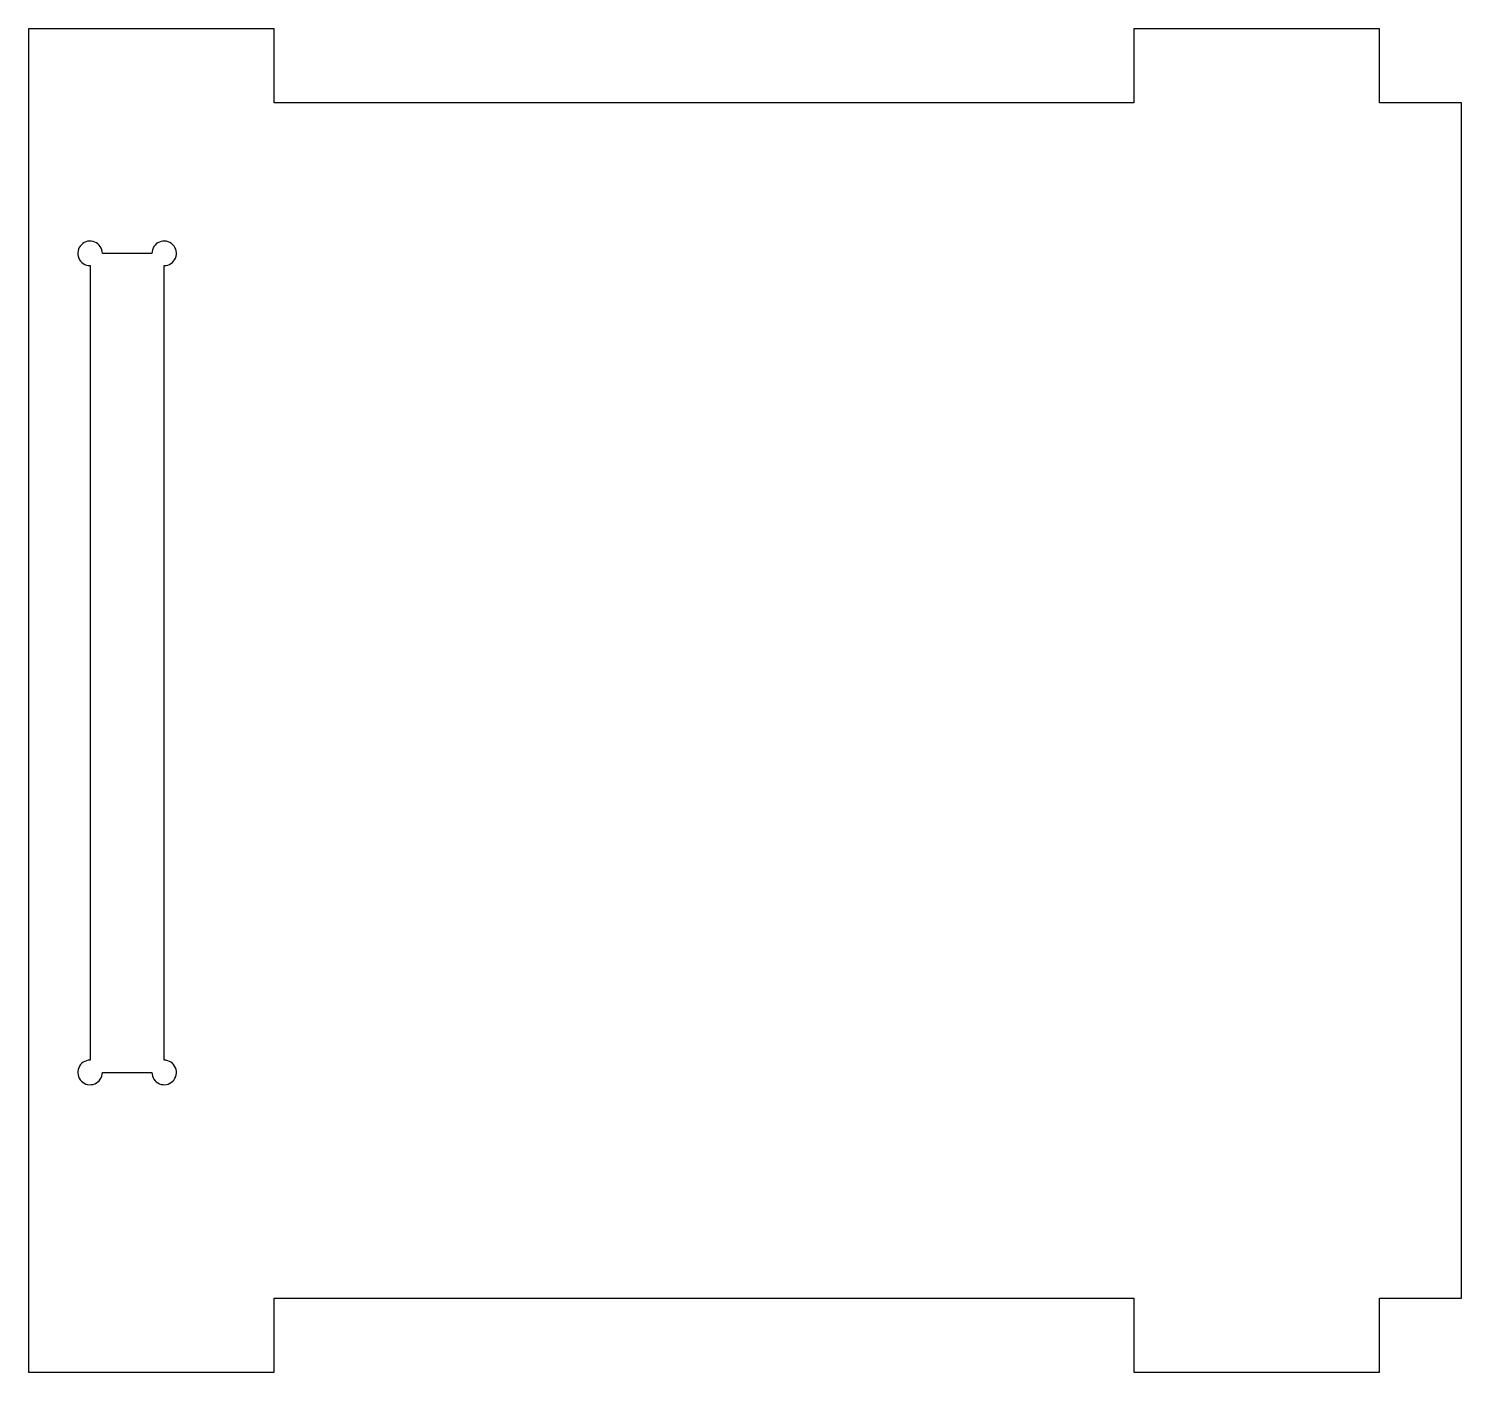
# Model space of a CAD drawing. Header units: millimetres. Extents: x -368 to -18, y -339 to -11.
import ezdxf

# ---------------------------------------------------------------- set-up
doc = ezdxf.new("R2010")
doc.units = ezdxf.units.MM
doc.layers.get('0').update_dxf_attribs({"linetype": 'CONTINUOUS'})

msp = doc.modelspace()

# ---------------------------------------------------------------- linework, layer by layer
msp.add_lwpolyline([(-308.1, -29.05), (-308.1, -10.95), (-368.1, -10.95), (-368.1, -339.05), (-308.1, -339.05), (-308.1, -320.95), (-98.1, -320.95), (-98.1, -339.05), (-38.1, -339.05), (-38.1, -320.95), (-18.1, -320.95), (-18.1, -29.05), (-38.1, -29.05), (-38.1, -10.95), (-98.1, -10.95), (-98.1, -29.05)], close=True)
msp.add_lwpolyline([(-335, -68.82, 2.414214), (-338, -65.82), (-350.1, -65.82, 2.414214), (-353.1, -68.82), (-353.1, -262.82, 2.414214), (-350.1, -265.82), (-338, -265.82, 2.414214), (-335, -262.82)], format="xyb", close=True)

doc.saveas('drawing.dxf')
